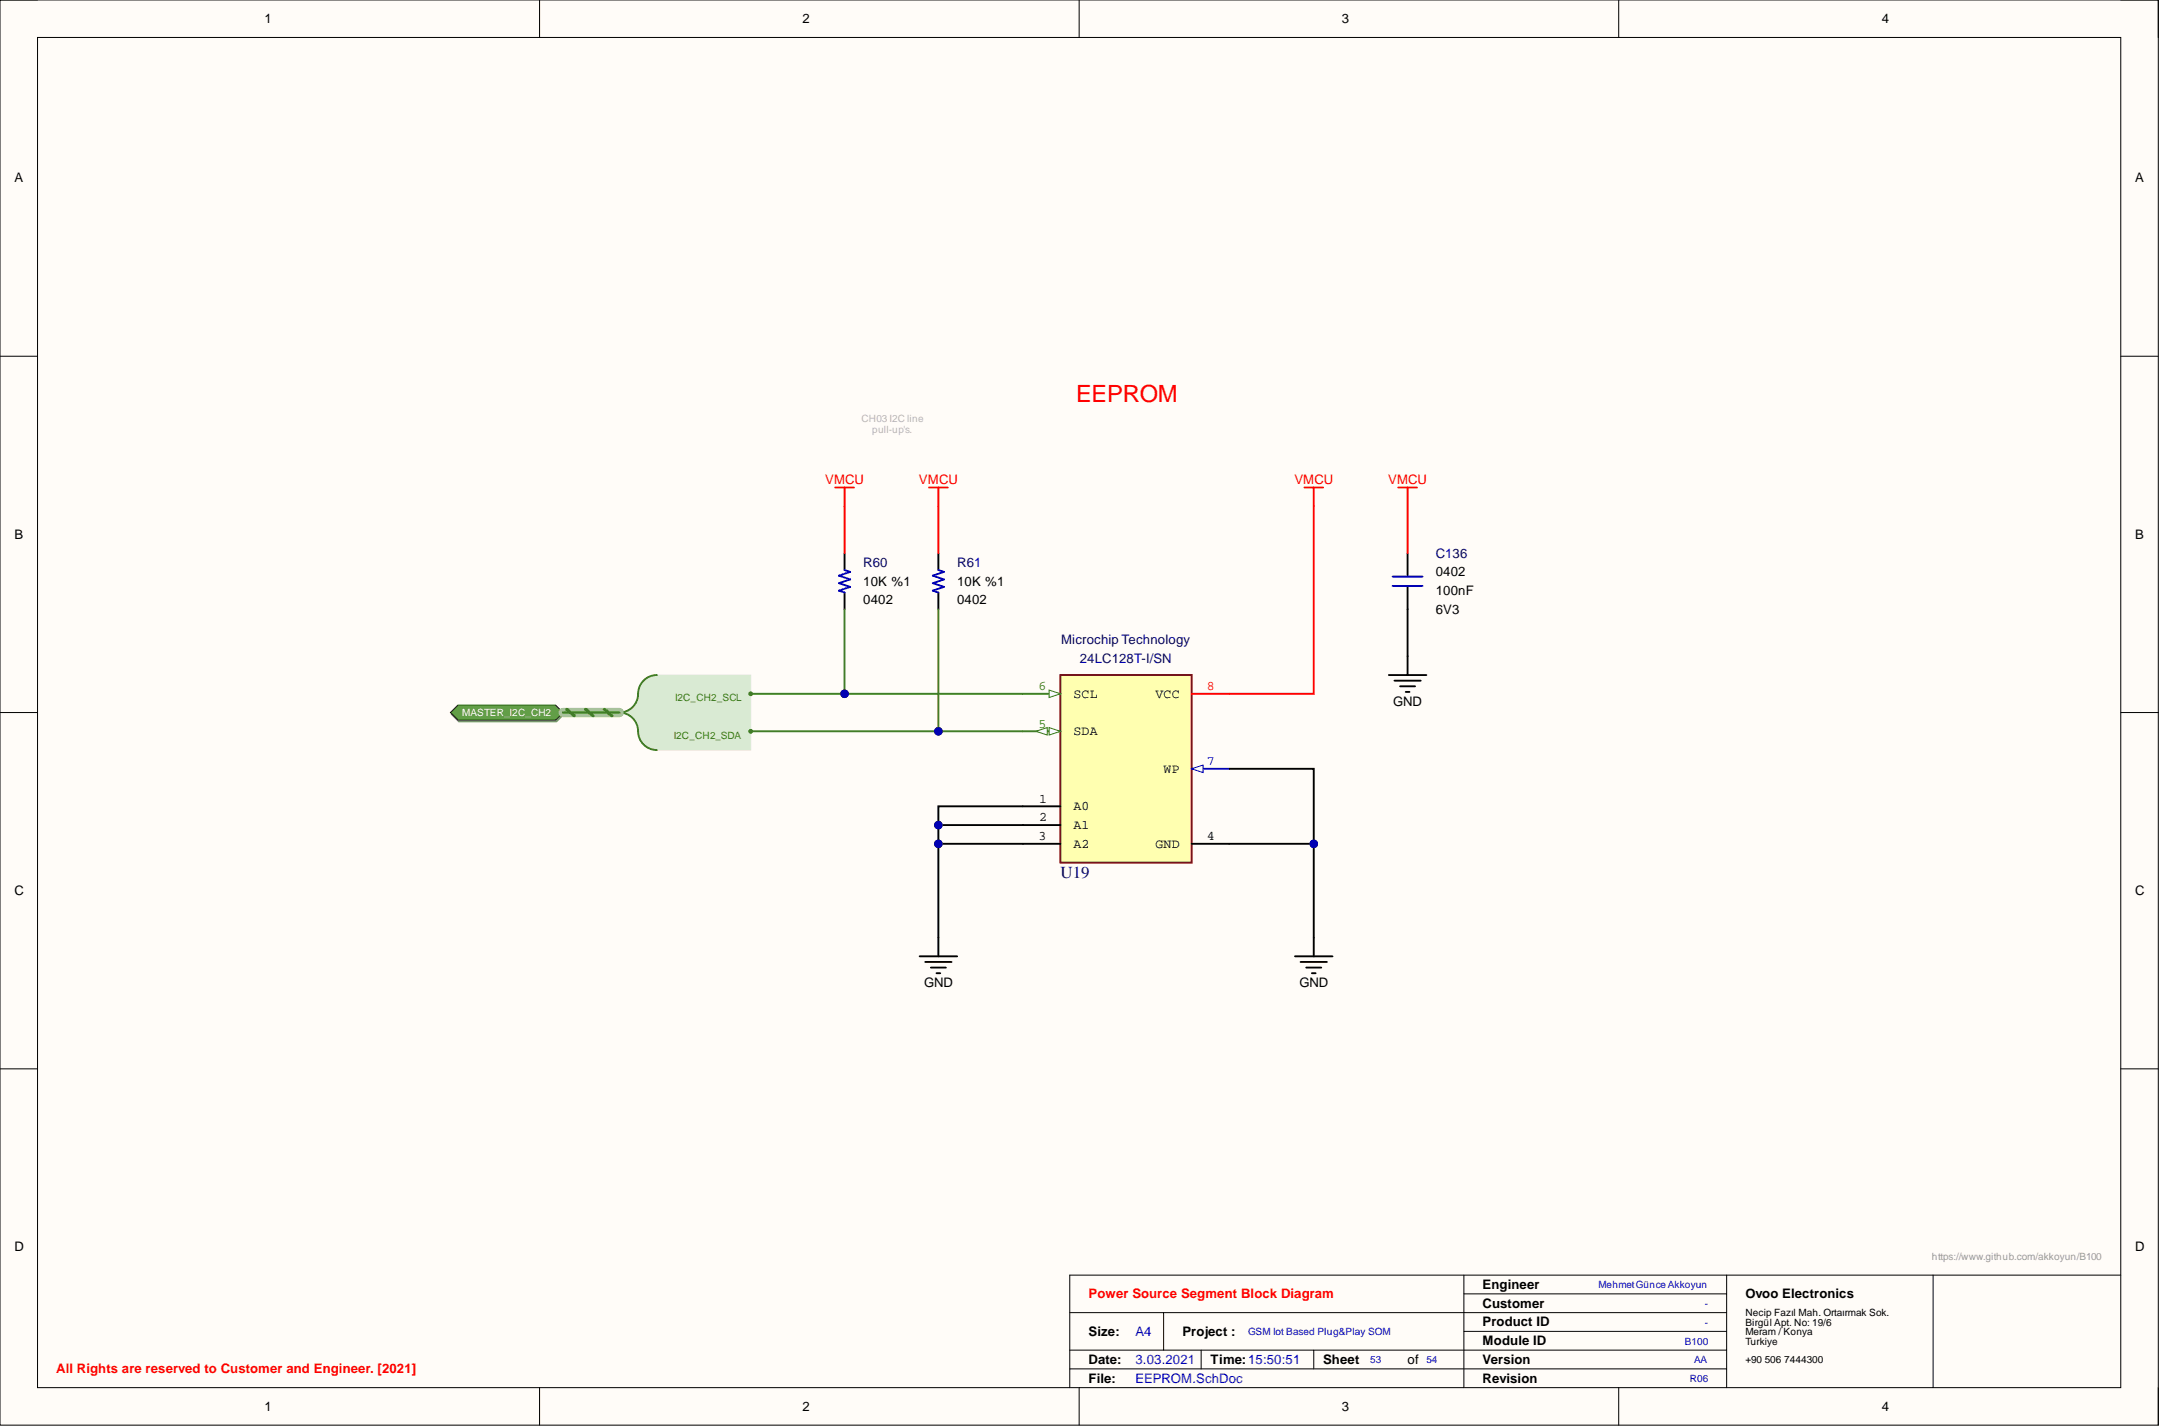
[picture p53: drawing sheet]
<svg xmlns="http://www.w3.org/2000/svg" width="292mm" height="193mm" viewBox="0 0 292 193" stroke-linecap="round" stroke-linejoin="round" font-family="sans-serif">
<defs><g id="words">
<text font-size="3.2" fill="#f00" x="145.6" y="54.4">EEPROM</text>
<text font-size="2.3" fill="#000080" x="143.5" y="118.8">U19</text>
<g font-size="1.8">
<text x="35.8" y="3.1">1</text>
<text x="108.6" y="3.1">2</text>
<text x="181.6" y="3.1">3</text>
<text x="254.6" y="3.1">4</text>
<text x="1.9" y="24.7">A</text>
<text x="288.9" y="24.7">A</text>
<text x="1.9" y="72.9">B</text>
<text x="194.2" y="78">0402</text>
<text x="288.9" y="72.9">B</text>
<text x="116.8" y="79.3">10K %1</text>
<text x="116.8" y="81.8">0402</text>
<text x="129.5" y="79.3">10K %1</text>
<text x="129.5" y="81.8">0402</text>
<text x="194.2" y="80.5">100nF</text>
<text x="194.2" y="83.1">6V3</text>
<text x="145.2" y="94.4">SCL</text>
<text x="156.3" y="94.4">VCC</text>
<text x="188.5" y="95.5">GND</text>
<text x="145.2" y="99.5">SDA</text>
<text x="157.4" y="104.5">WP</text>
<text x="140.5" y="113.7">3</text>
<text x="140.6" y="108.6">1</text>
<text x="140.6" y="111.1">2</text>
<text x="145.2" y="109.6">A0</text>
<text x="145.2" y="112.2">A1</text>
<text x="163.3" y="113.7">4</text>
<text x="145.2" y="114.7">A2</text>
<text x="156.3" y="114.7">GND</text>
<text x="1.9" y="121.1">C</text>
<text x="288.9" y="121.1">C</text>
<text x="125" y="133.6">GND</text>
<text x="175.8" y="133.6">GND</text>
<text x="1.9" y="169.3">D</text>
<text x="288.9" y="169.3">D</text>
<text x="200.6" y="174.4">Engineer</text>
<text x="200.6" y="177">Customer</text>
<text x="200.6" y="179.5">Product ID</text>
<text x="236.1" y="175.7">Ovoo Electronics</text>
<text x="147.3" y="180.8">Size:</text>
<text x="147.3" y="184.6">Date:</text>
<text x="160" y="180.8">Project :</text>
<text x="163.8" y="184.6">Time:15:50:51</text>
<text x="179" y="184.6">Sheet</text>
<text x="190.4" y="184.6">of</text>
<text x="200.6" y="182">Module ID</text>
<text x="200.6" y="184.6">Version</text>
<text x="35.8" y="190.9">1</text>
<text x="108.6" y="190.9">2</text>
<text x="147.3" y="187.1">File:</text>
<text x="181.6" y="190.9">3</text>
<text x="200.6" y="187.1">Revision</text>
<text x="254.6" y="190.9">4</text>
</g>
<g font-size="1.8" fill="#f00">
<text x="111.6" y="65.5">VMCU</text>
<text x="124.3" y="65.5">VMCU</text>
<text x="175.1" y="65.5">VMCU</text>
<text x="187.8" y="65.5">VMCU</text>
<text x="163.3" y="93.4">8</text>
<text x="147.3" y="175.7">Power Source Segment Block Diagram</text>
<text x="7.6" y="185.8">All Rights are reserved to Customer and Engineer. [2021]</text>
</g>
<g font-size="1.8" fill="#000080">
<text x="116.8" y="76.7">R60</text>
<text x="129.5" y="76.7">R61</text>
<text x="194.2" y="75.4">C136</text>
<text x="143.5" y="87.1">Microchip Technology</text>
<text x="146.1" y="89.7">24LC128T-I/SN</text>
</g>
<g font-size="1.8" fill="#38761d">
<text x="140.5" y="93.4">6</text>
<text x="140.5" y="98.5">5</text>
</g>
<g font-size="1.8" fill="#00f">
<text x="163.3" y="103.5">7</text>
<text x="153.6" y="184.6">3.03.2021</text>
<text x="153.6" y="180.8">A4</text>
<text x="153.6" y="187.1">EEPROM.SchDoc</text>
</g>
<g font-size="1.4" fill="#b7b7b7">
<text x="116.5" y="57.1">CH03 I2C line</text>
<text x="118" y="58.6">pull-up's.</text>
</g>
<g font-size="1.4" fill="#38761d">
<text x="91.3" y="94.9">I2C_CH2_SCL</text>
<text x="91.2" y="100">I2C_CH2_SDA</text>
</g>
<text font-size="1.4" fill="#fff" x="62.5" y="96.9">MASTER_I2C_CH2</text>
<text font-size="1.4" fill="#999" x="261.4" y="170.5">https://www.github.com/akkoyun/B100</text>
<g font-size="1.4" fill="#00f">
<text x="216.3" y="174.3">MehmetGünce Akkoyun</text>
<text x="230.6" y="176.9">-</text>
<text x="230.6" y="179.4">-</text>
<text x="168.9" y="180.7">GSM Iot Based Plug&amp;Play SOM</text>
<text x="185.4" y="184.5">53</text>
<text x="193" y="184.5">54</text>
<text x="227.9" y="181.9">B100</text>
<text x="229.2" y="184.5">AA</text>
<text x="228.6" y="187">R06</text>
</g>
<g font-size="1.4">
<text x="236.1" y="178.1">Necip Fazıl Mah. Ortaırmak Sok.</text>
<text x="236.1" y="179.4">Birgül Apt. No: 19/6</text>
<text x="236.1" y="180.7">Meram / Konya</text>
<text x="236.1" y="181.9">Turkiye</text>
<text x="236.1" y="184.5">+90 506 7444300</text>
</g>
</g></defs>
<path d="M0 0h292v192.9h-292z" fill-rule="evenodd" fill="#fffcf8"/>
<path d="M0 0h292v192.9h-292z" fill="none" stroke="#000" stroke-width=".14"/>
<path d="M5.1 5.1h281.8v182.7h-281.8z" fill-rule="evenodd" fill="#fffcf8"/>
<g fill="none" stroke="#000" stroke-width=".14">
<path d="M0 0h5.1M73 0v5.1M146 0v5.1M219 0v5.1M286.9 0h5.1v5.1M5.1 5.1h281.8v182.7h-281.8zM0 48.2h5.1M286.9 48.2h5.1M0 96.4h5.1M286.9 96.4h5.1M0 144.6h5.1M286.9 144.6h5.1"/>
<path d="M144.7 177.6h88.9M157.4 177.6v5.1M198.1 175.1h35.5M198.1 172.6v15.2M233.6 172.6v15.2M261.5 172.6v15.2M286.9 172.6h-142.2v15.2M73 187.8v5.1M144.7 182.7h88.9M144.7 185.2h88.9M146 187.8v5.1M162.5 182.7v2.5"/>
<path d="M177.7 182.7v2.5M198.1 180.2h35.5M219 187.8v5.1M292 187.8v5.1"/>
</g>
<path d="M124.4 129.4h5.1M125.2 130.2h3.5M125.9 130.9h2.1M126.7 131.7h.5M127 126.9v2.5M175.2 129.4h5.1M176 130.2h3.5M176.7 130.9h2.1M177.5 131.7h.5M177.7 126.9v2.5" fill="none" stroke="#000" stroke-width=".25"/>
<path d="M143.5 91.3h17.7v25.4h-17.7z" fill-rule="evenodd" fill="#ffffb0"/>
<path d="M143.5 91.3h17.7v25.4h-17.7z" fill="none" stroke="#800000" stroke-width=".25"/>
<path d="M138.4 114.2h5.1M161.2 114.2h5.1" fill="none" stroke="#000" stroke-width=".25"/>
<path d="M138.4 99h5.1" fill="none" stroke="#38761d" stroke-width=".25"/>
<path d="M141.9 98.5l1.6 .5-1.6 .5z" fill="#f8fcff"/>
<path d="M141.9 98.5l1.6 .5-1.6 .5z" fill="none" stroke="#38761d" stroke-width=".14"/>
<path d="M140.2 99l1.5-.5v1z" fill="#f8fcff"/>
<path d="M140.2 99l1.5-.5v1z" fill="none" stroke="#38761d" stroke-width=".14"/>
<path d="M138.4 109.1h5.1M138.4 111.6h5.1" fill="none" stroke="#000" stroke-width=".25"/>
<path d="M161.2 93.9h5.1" fill="none" stroke="#f00" stroke-width=".25"/>
<path d="M138.4 93.9h5.1" fill="none" stroke="#38761d" stroke-width=".25"/>
<path d="M141.9 93.4l1.6 .5-1.6 .5z" fill="#f8fcff"/>
<path d="M141.9 93.4l1.6 .5-1.6 .5z" fill="none" stroke="#38761d" stroke-width=".14"/>
<path d="M161.2 104h5.1" fill="none" stroke="#00f" stroke-width=".25"/>
<path d="M161.2 104l1.6-.5v1z" fill="#f8fcff"/>
<path d="M161.2 104l1.6-.5v1z" fill="none" stroke="#00f" stroke-width=".14"/>
<path d="M113 66h2.5M114.3 66v2.5M125.7 66h2.5M127 66v2.5M176.5 66h2.5M177.7 66v2.5M189.2 66h2.5M190.4 66v2.5" fill="none" stroke="#f00" stroke-width=".25"/>
<path d="M114.3 74.9v2.2M127 74.9v2.2M190.4 74.9v3M190.4 79.4v3.1M114.3 80.2v2.3M127 80.2v2.3M187.9 91.3h5.1M188.7 92.1h3.5M189.4 92.9h2.1M190.2 93.6h.5M190.4 88.8v2.5" fill="none" stroke="#000" stroke-width=".25"/>
<path d="M114.3 77.1l.7 .3-1.5 .5 1.5 .5-1.5 .5 1.5 .5-1.5 .5 .8 .3M127 77.1l.7 .3-1.5 .5 1.5 .5-1.5 .5 1.5 .5-1.5 .5 .8 .3M188.4 78h4.1M188.4 79.3h4.1" fill="none" stroke="#00f" stroke-width=".25"/>
<path d="M86.6 92.6l1-.9 1.3-.4h12.7v10.2h-12.7a2.62 2.62 0 0 1-2.6-3.2l-.6-1-1.3-.9 1.3-.8 .6-1.1v-.6z" fill-rule="evenodd" fill="#d9ead3"/>
<path d="M86.6 92.6l1-.9 1.3-.4h12.7v10.2h-12.7a2.62 2.62 0 0 1-2.6-3.2l-.6-1-1.3-.9 1.3-.8 .6-1.1v-.6z" fill="none" stroke="#d9ead3" stroke-width=".14"/>
<path d="M88.9 91.3a2.54 2.54 0 0 0-2.6 2.6 2.53 2.53 0 0 1-2.5 2.5 2.54 2.54 0 0 1 2.5 2.6 2.54 2.54 0 0 0 2.6 2.5" fill="none" stroke="#38761d" stroke-width=".25"/>
<circle cx="101.6" cy="99" r=".25" fill="#38761d"/>
<circle cx="101.6" cy="99" r=".25" fill="none" stroke="#38761d" stroke-width=".14"/>
<circle cx="101.6" cy="93.9" r=".25" fill="#38761d"/>
<circle cx="101.6" cy="93.9" r=".25" fill="none" stroke="#38761d" stroke-width=".14"/>
<path d="M61.1 96.7l1-1h13.2l1 1-1 1h-13.2z" fill-rule="evenodd" fill="#8ba480"/>
<path d="M61.1 96.7l1-1h13.2l1 1-1 1h-13.2z" fill="none" stroke="#77906c" stroke-width=".14"/>
<path d="M60.9 96.4l1-1h13.3l1 1-1 1h-13.3z" fill-rule="evenodd" fill="#609e45"/>
<path d="M60.9 96.4l1-1h13.3l1 1-1 1h-13.3z" fill="none" stroke="#003a00" stroke-width=".14"/>
<path d="M190.4 68.5v6.4" fill="none" stroke="#f00" stroke-width=".25"/>
<path d="M76.2 96.4h7.6" fill="none" stroke="#92d077" stroke-width="1.3"/>
<path d="M76.7 96l1 .9M79.2 96l1 .9M81.8 96l1 .9" fill="none" stroke="#38761d" stroke-width=".38"/>
<path d="M76.2 96.4h7.6M101.6 99h36.8" fill="none" stroke="#38761d" stroke-width=".25"/>
<circle cx="127" cy="99" r=".51" fill="#000080"/>
<circle cx="127" cy="99" r=".51" fill="none" stroke="#000080" stroke-width=".14"/>
<path d="M101.6 93.9h36.8" fill="none" stroke="#38761d" stroke-width=".25"/>
<circle cx="114.3" cy="93.9" r=".51" fill="#000080"/>
<circle cx="114.3" cy="93.9" r=".51" fill="none" stroke="#000080" stroke-width=".14"/>
<path d="M127 114.2h11.4" fill="none" stroke="#000" stroke-width=".25"/>
<circle cx="127" cy="114.2" r=".51" fill="#000080"/>
<circle cx="127" cy="114.2" r=".51" fill="none" stroke="#000080" stroke-width=".14"/>
<path d="M127 111.6h11.4" fill="none" stroke="#000" stroke-width=".25"/>
<circle cx="127" cy="111.6" r=".51" fill="#000080"/>
<circle cx="127" cy="111.6" r=".51" fill="none" stroke="#000080" stroke-width=".14"/>
<path d="M138.4 109.1h-11.4v17.8" fill="none" stroke="#000" stroke-width=".25"/>
<circle cx="127" cy="114.2" r=".51" fill="#000080"/>
<circle cx="127" cy="114.2" r=".51" fill="none" stroke="#000080" stroke-width=".14"/>
<circle cx="127" cy="111.6" r=".51" fill="#000080"/>
<circle cx="127" cy="111.6" r=".51" fill="none" stroke="#000080" stroke-width=".14"/>
<path d="M166.3 114.2h11.4v12.7" fill="none" stroke="#000" stroke-width=".25"/>
<circle cx="177.7" cy="114.2" r=".51" fill="#000080"/>
<circle cx="177.7" cy="114.2" r=".51" fill="none" stroke="#000080" stroke-width=".14"/>
<path d="M166.3 104h11.4v10.2" fill="none" stroke="#000" stroke-width=".25"/>
<circle cx="177.7" cy="114.2" r=".51" fill="#000080"/>
<circle cx="177.7" cy="114.2" r=".51" fill="none" stroke="#000080" stroke-width=".14"/>
<path d="M177.7 68.5v25.4h-11.4" fill="none" stroke="#f00" stroke-width=".25"/>
<path d="M114.3 82.5v11.4" fill="none" stroke="#38761d" stroke-width=".25"/>
<circle cx="114.3" cy="93.9" r=".51" fill="#000080"/>
<circle cx="114.3" cy="93.9" r=".51" fill="none" stroke="#000080" stroke-width=".14"/>
<path d="M114.3 68.5v6.4" fill="none" stroke="#f00" stroke-width=".25"/>
<path d="M127 82.5v16.5" fill="none" stroke="#38761d" stroke-width=".25"/>
<circle cx="127" cy="99" r=".51" fill="#000080"/>
<circle cx="127" cy="99" r=".51" fill="none" stroke="#000080" stroke-width=".14"/>
<path d="M127 68.5v6.4" fill="none" stroke="#f00" stroke-width=".25"/>
<path d="M190.4 82.5v6.3" fill="none" stroke="#000" stroke-width=".25"/>
<use href="#words"/>
</svg>
